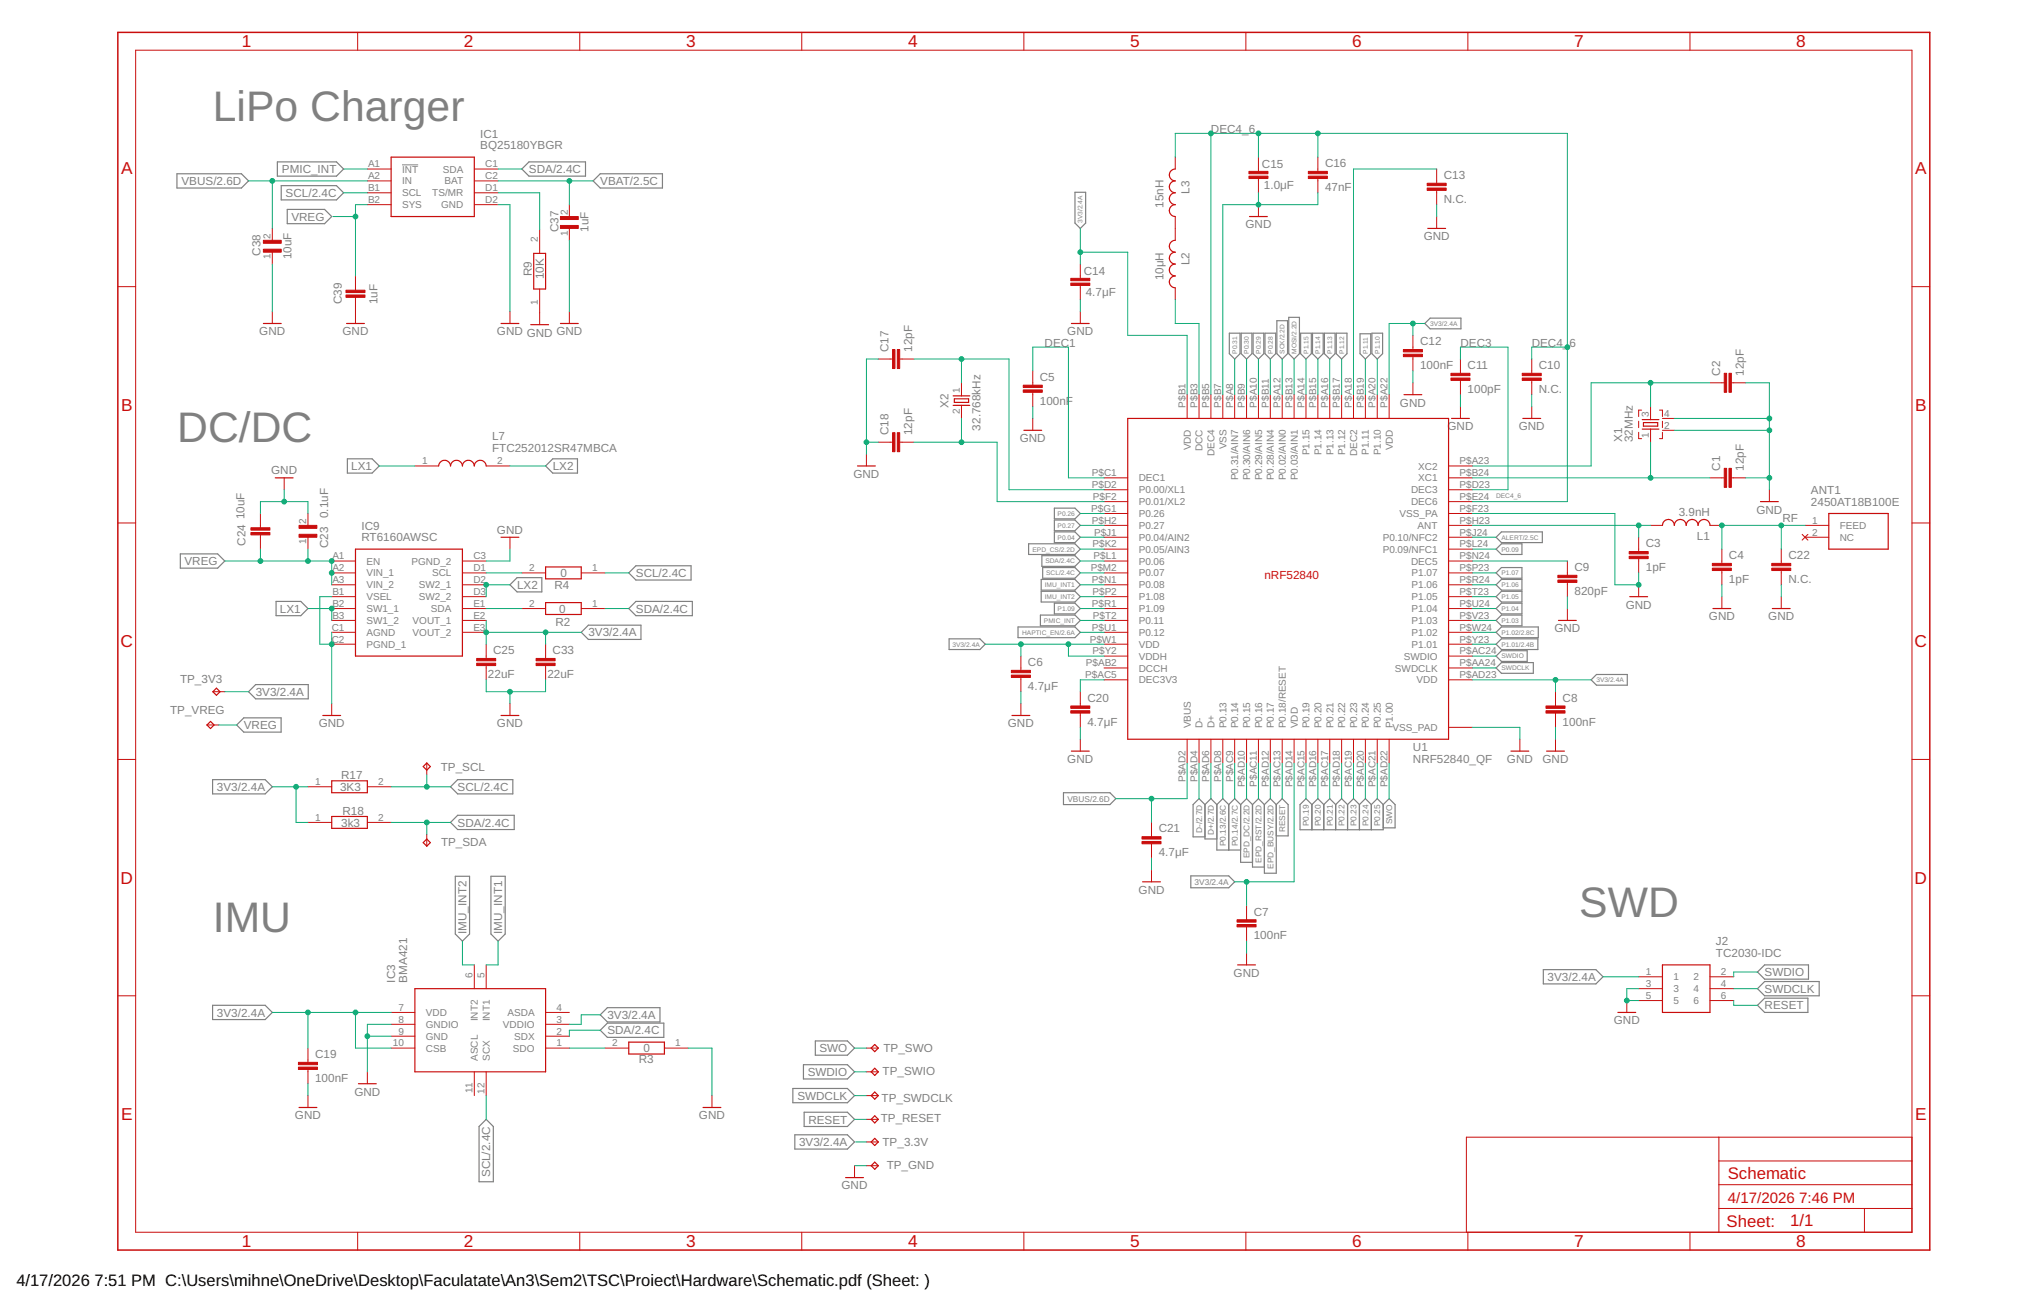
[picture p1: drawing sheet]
<svg xmlns="http://www.w3.org/2000/svg" width="432mm" height="279mm" viewBox="0 0 432 279" stroke-linecap="round" stroke-linejoin="round" font-family="sans-serif">
<defs><g id="words">
<g font-size="9.1" fill="#808080">
<text x="45.5" y="26">LiPo Charger</text>
<text x="37.9" y="94.5">DC/DC</text>
<text x="337.6" y="196.1">SWD</text>
<text x="45.5" y="199.1">IMU</text>
</g>
<g font-size="3.7" fill="#c90d0c">
<text x="51.7" y="10.1">1</text>
<text x="99.2" y="10.1">2</text>
<text x="146.6" y="10.1">3</text>
<text x="194.1" y="10.1">4</text>
<text x="241.6" y="10.1">5</text>
<text x="289" y="10.1">6</text>
<text x="336.5" y="10.1">7</text>
<text x="384" y="10.1">8</text>
<text x="25.9" y="37.3">A</text>
<text x="409.4" y="37.3">A</text>
<text x="25.9" y="87.8">B</text>
<text x="409.4" y="87.8">B</text>
<text x="25.8" y="138.4">C</text>
<text x="409.3" y="138.4">C</text>
<text x="25.8" y="188.9">D</text>
<text x="409.3" y="188.9">D</text>
<text x="25.9" y="239.4">E</text>
<text x="409.4" y="239.4">E</text>
<text x="51.7" y="266.6">1</text>
<text x="99.2" y="266.6">2</text>
<text x="146.6" y="266.6">3</text>
<text x="194.1" y="266.6">4</text>
<text x="241.6" y="266.6">5</text>
<text x="289" y="266.6">6</text>
<text x="336.5" y="266.6">7</text>
<text x="384" y="266.6">8</text>
</g>
<g font-size="3.6" fill="#c90d0c">
<text x="369.3" y="252">Schematic</text>
<text x="369.1" y="262.3">Sheet:</text>
<text x="382.7" y="262.1">1/1</text>
</g>
<g font-size="3.5">
<text x="3.5" y="274.9">4/17/2026</text>
<text x="20.2" y="274.9">7:51 PM C:\Users\mihne\OneDrive\Desktop\Faculatate\An3\Sem2\TSC\Proiect\Hardware\Schematic.pdf (Sheet: )</text>
</g>
<g font-size="3.2" fill="#c90d0c">
<text x="369.3" y="257.1">4/17/2026</text>
<text x="384.6" y="257.1">7:46 PM</text>
</g>
<g font-size="2.5" fill="#808080">
<text x="102.7" y="29.4">IC1</text>
<text x="258.9" y="28.5">DEC4_6</text>
<text x="102.7" y="31.9">BQ25180YBGR</text>
<text x="283.2" y="35.7">C16</text>
<text x="38.8" y="39.6">VBUS/2.6D</text>
<text x="60.3" y="37">PMIC_INT</text>
<text x="113.1" y="37">SDA/2.4C</text>
<text x="128.3" y="39.6">VBAT/2.5C</text>
<text x="254.3" y="41.5" transform="rotate(-90 254.3 41.5)">L3</text>
<text x="269.8" y="36">C15</text>
<text x="270.2" y="40.3">1.0μF</text>
<text x="283.2" y="40.8">47nF</text>
<text x="308.6" y="38.3">C13</text>
<text x="61.1" y="42.1">SCL/2.4C</text>
<text x="62.3" y="47.2">VREG</text>
<text x="248.7" y="44.4" transform="rotate(-90 248.7 44.4)">15nH</text>
<text x="308.6" y="43.4">N.C.</text>
<text x="119.4" y="49.6" transform="rotate(-90 119.4 49.6)">C37</text>
<text x="125.8" y="49.6" transform="rotate(-90 125.8 49.6)">1uF</text>
<text x="266.2" y="48.8">GND</text>
<text x="304.3" y="51.4">GND</text>
<text x="55.7" y="54.7" transform="rotate(-90 55.7 54.7)">C38</text>
<text x="62.3" y="55.4" transform="rotate(-90 62.3 55.4)">10uF</text>
<text x="113.7" y="59" transform="rotate(-90 113.7 59)">R9</text>
<text x="116.2" y="59.7" transform="rotate(-90 116.2 59.7)">10K</text>
<text x="231.7" y="58.9">C14</text>
<text x="248.7" y="59.9" transform="rotate(-90 248.7 59.9)">10μH</text>
<text x="254.3" y="56.7" transform="rotate(-90 254.3 56.7)">L2</text>
<text x="73.1" y="65.1" transform="rotate(-90 73.1 65.1)">C39</text>
<text x="80.7" y="65.1" transform="rotate(-90 80.7 65.1)">1uF</text>
<text x="232.1" y="63.2">4.7μF</text>
<text x="55.4" y="71.7">GND</text>
<text x="73.2" y="71.7">GND</text>
<text x="106.2" y="71.7">GND GND GND</text>
<text x="228.1" y="71.7">GND</text>
<text x="189.9" y="75.2" transform="rotate(-90 189.9 75.2)">C17</text>
<text x="195" y="75.2" transform="rotate(-90 195 75.2)">12pF</text>
<text x="223.3" y="74.2">DEC</text>
<text x="228.6" y="74.2">1</text>
<text x="303.6" y="73.8">C12</text>
<text x="312.2" y="74.2">DEC3</text>
<text x="327.4" y="74.2">DEC4_</text>
<text x="335.5" y="74.2">6</text>
<text x="222.3" y="81.5">C5</text>
<text x="303.6" y="78.9">100nF</text>
<text x="313.7" y="84">100pF</text>
<text x="313.7" y="78.9">C11</text>
<text x="329" y="84">N.C.</text>
<text x="329" y="78.9">C10</text>
<text x="367.7" y="80.3" transform="rotate(-90 367.7 80.3)">C2</text>
<text x="372.8" y="80.3" transform="rotate(-90 372.8 80.3)">12pF</text>
<text x="202.7" y="87.2" transform="rotate(-90 202.7 87.2)">X2</text>
<text x="222.3" y="86.5">100nF</text>
<text x="299.3" y="86.9">GND</text>
<text x="105.2" y="94.2">L7</text>
<text x="189.9" y="93" transform="rotate(-90 189.9 93)">C18</text>
<text x="195" y="93" transform="rotate(-90 195 93)">12pF</text>
<text x="209.6" y="92" transform="rotate(-90 209.6 92)">32.768kHz</text>
<text x="218" y="94.5">GND</text>
<text x="309.4" y="92">GND</text>
<text x="324.7" y="92">GND</text>
<text x="346.7" y="94.5" transform="rotate(-90 346.7 94.5)">X1</text>
<text x="349" y="94.5" transform="rotate(-90 349 94.5)">32MHz</text>
<text x="58" y="101.4">GND</text>
<text x="75.1" y="100.5">LX1</text>
<text x="105.2" y="96.7">FTC252012SR47MBCA</text>
<text x="118.1" y="100.5">LX2</text>
<text x="367.7" y="100.6" transform="rotate(-90 367.7 100.6)">C1</text>
<text x="372.8" y="100.6" transform="rotate(-90 372.8 100.6)">12pF</text>
<text x="182.4" y="102.2">GND</text>
<text x="387.1" y="105.6">ANT1</text>
<text x="52.2" y="111" transform="rotate(-90 52.2 111)">10uF</text>
<text x="70.2" y="110.8" transform="rotate(-90 70.2 110.8)">0.1uF</text>
<text x="77.3" y="113.2">IC9</text>
<text x="358.8" y="110.3">3.9nH</text>
<text x="375.5" y="109.8">GND</text>
<text x="381" y="111.6">RF</text>
<text x="387.1" y="108.1">2450AT18B100E</text>
<text x="52.5" y="116.6" transform="rotate(-90 52.5 116.6)">C24</text>
<text x="70.1" y="117.1" transform="rotate(-90 70.1 117.1)">C23</text>
<text x="77.3" y="115.7">RT6160AWSC</text>
<text x="106.2" y="114.1">GND</text>
<text x="351.8" y="117">C3</text>
<text x="362.7" y="115.4">L1</text>
<text x="369.6" y="119.6">C4</text>
<text x="382.3" y="119.6">C22</text>
<text x="39.4" y="120.8">VREG</text>
<text x="110.5" y="125.9">LX2</text>
<text x="118.5" y="125.9">R4</text>
<text x="119.8" y="123.4">0</text>
<text x="135.9" y="123.4">SCL/2.4C</text>
<text x="336.6" y="122.1">C9</text>
<text x="351.8" y="122.1">1pF</text>
<text x="369.6" y="124.6">1pF</text>
<text x="382.3" y="124.6">N.C.</text>
<text x="59.8" y="131">LX1</text>
<text x="119.5" y="131">0</text>
<text x="135.9" y="131">SDA/2.4C</text>
<text x="336.6" y="127.2">820pF</text>
<text x="347.5" y="130.1">GND</text>
<text x="118.8" y="133.8">R2</text>
<text x="125.8" y="136.1">3V3/2.4A</text>
<text x="332.3" y="135.2">GND</text>
<text x="365.3" y="132.6">GND</text>
<text x="378" y="132.6">GND</text>
<text x="105.4" y="139.9">C25</text>
<text x="118.1" y="139.9">C33</text>
<text x="219.7" y="142.4">C6</text>
<text x="38.5" y="146.1">TP_3V3</text>
<text x="54.7" y="148.8">3V3/2.4A</text>
<text x="104.3" y="144.9">22uF</text>
<text x="117" y="144.9">22uF</text>
<text x="219.7" y="147.5">4.7μF</text>
<text x="36.4" y="152.7">TP_VREG</text>
<text x="52.1" y="155.9">VREG</text>
<text x="68.1" y="155.5">GND</text>
<text x="106.2" y="155.5">GND</text>
<text x="215.4" y="155.5">GND</text>
<text x="232.4" y="155.1">4.7μF</text>
<text x="232.4" y="150">C20</text>
<text x="334" y="155.1">100nF</text>
<text x="334" y="150">C8</text>
<text x="302" y="160.6">U1</text>
<text x="72.9" y="166.5">R17</text>
<text x="94.2" y="164.9">TP_SCL</text>
<text x="228.1" y="163.1">GND</text>
<text x="302" y="163.1">NRF52840_QF</text>
<text x="322.1" y="163.1">GND</text>
<text x="329.7" y="163.1">GND</text>
<text x="46.4" y="169.1">3V3/2.4A</text>
<text x="72.7" y="169.1">3K3</text>
<text x="97.8" y="169.1">SCL/2.4C</text>
<text x="72.9" y="176.7">3k3</text>
<text x="73.2" y="174.2">R18</text>
<text x="97.8" y="176.7">SDA/2.4C</text>
<text x="247.7" y="178">C21</text>
<text x="94.3" y="180.9">TP_SDA</text>
<text x="247.7" y="183">4.7μF</text>
<text x="243.4" y="191">GND</text>
<text x="268" y="195.7">C7</text>
<text x="99.7" y="199.7" transform="rotate(-90 99.7 199.7)">IMU_INT2</text>
<text x="107.4" y="199.7" transform="rotate(-90 107.4 199.7)">IMU_INT1</text>
<text x="268" y="200.8">100nF</text>
<text x="366.8" y="202.1">J2</text>
<text x="263.7" y="208.8">GND</text>
<text x="330.8" y="209.7">3V3/2.4A</text>
<text x="366.8" y="204.6">TC2030-IDC</text>
<text x="377.2" y="208.7">SWDIO</text>
<text x="84.5" y="210.1" transform="rotate(-90 84.5 210.1)">IC3</text>
<text x="87" y="210.1" transform="rotate(-90 87 210.1)">BMA421</text>
<text x="377.2" y="212.2">SWDCLK</text>
<text x="377.2" y="215.8">RESET</text>
<text x="46.4" y="217.3">3V3/2.4A</text>
<text x="129.8" y="221.1">SDA/2.4C</text>
<text x="129.8" y="217.8">3V3/2.4A</text>
<text x="345" y="219">GND</text>
<text x="67.4" y="226.2">C19</text>
<text x="136.5" y="227.2">R3</text>
<text x="137.6" y="224.9">0</text>
<text x="175.2" y="224.9">SWO</text>
<text x="188.9" y="224.8">TP_SWO</text>
<text x="67.4" y="231.3">100nF</text>
<text x="172.7" y="230">SWDIO</text>
<text x="188.7" y="229.9">TP_SWIO</text>
<text x="63.1" y="239.3">GND</text>
<text x="75.8" y="234.2">GND</text>
<text x="149.4" y="239.3">GND</text>
<text x="170.4" y="235.1">SWDCLK</text>
<text x="188.3" y="239.8">TP_RESET</text>
<text x="188.5" y="235.5">TP_SWDCLK</text>
<text x="170.8" y="245">3V3/2.4A</text>
<text x="172.8" y="240.2">RESET</text>
<text x="188.7" y="244.9">TP_3.3V</text>
<text x="104.8" y="251.7" transform="rotate(-90 104.8 251.7)">SCL/2.4C</text>
<text x="189.5" y="250">TP_GND</text>
<text x="179.9" y="254.3">GND</text>
</g>
<text font-size="2.5" fill="#c90d0c" x="270.3" y="123.7">nRF52840</text>
<g font-size="2.1" fill="#808080">
<text x="78.7" y="35.8">A1</text>
<text x="103.7" y="35.8">C1</text>
<text x="78.7" y="38.3">A2</text>
<text x="78.7" y="40.9">B1</text>
<text x="85.9" y="36.9">INT</text>
<text x="85.9" y="39.4">IN</text>
<text x="85.9" y="42">SCL</text>
<text x="92.4" y="42">TS/MR</text>
<text x="94.7" y="36.9">SDA</text>
<text x="95" y="39.4">BAT</text>
<text x="103.7" y="38.3">C2</text>
<text x="103.7" y="40.9">D1</text>
<text x="78.7" y="43.4">B2</text>
<text x="85.9" y="44.5">SYS</text>
<text x="94.3" y="44.5">GND</text>
<text x="103.7" y="43.4">D2</text>
<text x="121.3" y="45.9" transform="rotate(-90 121.3 45.9)">2</text>
<text x="57.9" y="51" transform="rotate(-90 57.9 51)">2</text>
<text x="115" y="51.8" transform="rotate(-90 115 51.8)">2</text>
<text x="121.3" y="50.4" transform="rotate(-90 121.3 50.4)">1</text>
<text x="57.9" y="55.4" transform="rotate(-90 57.9 55.4)">1</text>
<text x="115" y="65.3" transform="rotate(-90 115 65.3)">1</text>
<text x="205.2" y="88.5" transform="rotate(-90 205.2 88.5)">2</text>
<text x="205.2" y="84" transform="rotate(-90 205.2 84)">1</text>
<text x="253.4" y="87.1" transform="rotate(-90 253.4 87.1)">P$B1</text>
<text x="256" y="87.1" transform="rotate(-90 256 87.1)">P$B3</text>
<text x="258.5" y="87.1" transform="rotate(-90 258.5 87.1)">P$B5</text>
<text x="261" y="87.1" transform="rotate(-90 261 87.1)">P$B7</text>
<text x="263.6" y="87.1" transform="rotate(-90 263.6 87.1)">P$A8</text>
<text x="266.1" y="87.1" transform="rotate(-90 266.1 87.1)">P$B9</text>
<text x="268.7" y="87.1" transform="rotate(-90 268.7 87.1)">P$A10</text>
<text x="271.2" y="87.1" transform="rotate(-90 271.2 87.1)">P$B11</text>
<text x="273.7" y="87.1" transform="rotate(-90 273.7 87.1)">P$A12</text>
<text x="276.3" y="87.1" transform="rotate(-90 276.3 87.1)">P$B13</text>
<text x="278.8" y="87.1" transform="rotate(-90 278.8 87.1)">P$A14</text>
<text x="281.4" y="87.1" transform="rotate(-90 281.4 87.1)">P$B15</text>
<text x="283.9" y="87.1" transform="rotate(-90 283.9 87.1)">P$A16</text>
<text x="286.4" y="87.1" transform="rotate(-90 286.4 87.1)">P$B17</text>
<text x="289" y="87.1" transform="rotate(-90 289 87.1)">P$A18</text>
<text x="291.5" y="87.1" transform="rotate(-90 291.5 87.1)">P$B19</text>
<text x="294.1" y="87.1" transform="rotate(-90 294.1 87.1)">P$A20</text>
<text x="296.6" y="87.1" transform="rotate(-90 296.6 87.1)">P$A22</text>
<text x="352.5" y="89.1" transform="rotate(-90 352.5 89.1)">3</text>
<text x="355.7" y="89.1">4</text>
<text x="352.5" y="93.5" transform="rotate(-90 352.5 93.5)">1</text>
<text x="355.7" y="91.6">2</text>
<text x="90.2" y="99.3">1</text>
<text x="106.3" y="99.3">2</text>
<text x="233.4" y="101.8">P$C1</text>
<text x="254.5" y="96.3" transform="rotate(-90 254.5 96.3)">VDD</text>
<text x="257.1" y="96.4" transform="rotate(-90 257.1 96.4)">DCC</text>
<text x="259.6" y="97.5" transform="rotate(-90 259.6 97.5)">DEC4</text>
<text x="262.2" y="96" transform="rotate(-90 262.2 96)">VSS</text>
<text x="279.9" y="97.4" transform="rotate(-90 279.9 97.4)">P1.15</text>
<text x="282.5" y="97.4" transform="rotate(-90 282.5 97.4)">P1.14</text>
<text x="285" y="97.4" transform="rotate(-90 285 97.4)">P1.13</text>
<text x="287.6" y="97.4" transform="rotate(-90 287.6 97.4)">P1.12</text>
<text x="290.1" y="97.5" transform="rotate(-90 290.1 97.5)">DEC2</text>
<text x="292.6" y="97.2" transform="rotate(-90 292.6 97.2)">P1.11</text>
<text x="295.2" y="97.4" transform="rotate(-90 295.2 97.4)">P1.10</text>
<text x="297.7" y="96.3" transform="rotate(-90 297.7 96.3)">VDD</text>
<text x="303.2" y="100.4">XC2</text>
<text x="312" y="101.8">P$B24</text>
<text x="312" y="99.3">P$A23</text>
<text x="233.4" y="104.3">P$D2</text>
<text x="233.6" y="106.9">P$F2</text>
<text x="243.4" y="102.9">DEC1</text>
<text x="243.4" y="105.5">P0.00/XL1</text>
<text x="243.4" y="108">P0.01/XL2</text>
<text x="264.7" y="102.7" transform="rotate(-90 264.7 102.7)">P0.31/AIN7</text>
<text x="267.2" y="102.7" transform="rotate(-90 267.2 102.7)">P0.30/AIN6</text>
<text x="269.8" y="102.7" transform="rotate(-90 269.8 102.7)">P0.29/AIN5</text>
<text x="272.3" y="102.7" transform="rotate(-90 272.3 102.7)">P0.28/AIN4</text>
<text x="274.9" y="102.7" transform="rotate(-90 274.9 102.7)">P0.02/AIN0</text>
<text x="277.4" y="102.7" transform="rotate(-90 277.4 102.7)">P0.03/AIN1</text>
<text x="301.6" y="108">DEC6</text>
<text x="301.6" y="105.5">DEC3</text>
<text x="303.2" y="102.9">XC1</text>
<text x="312" y="106.9">P$E24</text>
<text x="312" y="104.3">P$D23</text>
<text x="65.5" y="112" transform="rotate(-90 65.5 112)">2</text>
<text x="233.3" y="109.4">P$G1</text>
<text x="233.4" y="112">P$H2</text>
<text x="243.4" y="110.5">P0.26</text>
<text x="243.4" y="113.1">P0.27</text>
<text x="299.2" y="110.5">VSS_PA</text>
<text x="303" y="113.1">ANT</text>
<text x="312" y="112">P$H23</text>
<text x="312" y="109.4">P$F23</text>
<text x="387.4" y="112">1</text>
<text x="393.3" y="113.1">FEED</text>
<text x="65.5" y="116.4" transform="rotate(-90 65.5 116.4)">1</text>
<text x="71" y="119.6">A1</text>
<text x="101.2" y="119.6">C3</text>
<text x="233.5" y="117">P$K2</text>
<text x="233.8" y="119.6">P$L1</text>
<text x="233.9" y="114.5">P$J1</text>
<text x="243.4" y="115.6">P0.04/AIN2</text>
<text x="243.4" y="118.2">P0.05/AIN3</text>
<text x="295.6" y="118.2">P0.09/NFC1</text>
<text x="295.6" y="115.6">P0.10/NFC2</text>
<text x="312" y="119.6">P$N24</text>
<text x="312" y="117">P$L24</text>
<text x="312" y="114.5">P$J24</text>
<text x="387.4" y="114.5">2</text>
<text x="393.3" y="115.6">NC</text>
<text x="71" y="122.1">A2</text>
<text x="71" y="124.7">A3</text>
<text x="78.3" y="120.7">EN</text>
<text x="78.3" y="123.2">VIN_1</text>
<text x="78.3" y="125.8">VIN_2</text>
<text x="88" y="120.7">PGND_2</text>
<text x="89.5" y="125.8">SW2_1</text>
<text x="92.4" y="123.2">SCL</text>
<text x="101.2" y="122.1">D1</text>
<text x="101.2" y="124.7">D2</text>
<text x="113.1" y="122.1">2</text>
<text x="126.6" y="122.1">1</text>
<text x="233.2" y="122.1">P$M2</text>
<text x="233.4" y="124.7">P$N1</text>
<text x="243.4" y="120.7">P0.06</text>
<text x="243.4" y="123.2">P0.07</text>
<text x="243.4" y="125.8">P0.08</text>
<text x="301.6" y="120.7">DEC5</text>
<text x="301.8" y="125.8">P1.06</text>
<text x="301.8" y="123.2">P1.07</text>
<text x="312" y="124.7">P$R24</text>
<text x="312" y="122.1">P$P23</text>
<text x="71" y="127.2">B1</text>
<text x="71" y="129.7">B2</text>
<text x="78.3" y="128.3">VSEL</text>
<text x="78.3" y="130.9">SW1_1</text>
<text x="89.5" y="128.3">SW2_2</text>
<text x="92.1" y="130.9">SDA</text>
<text x="101.2" y="127.2">D3</text>
<text x="101.2" y="129.7">E1</text>
<text x="113.1" y="129.7">2</text>
<text x="126.6" y="129.7">1</text>
<text x="233.4" y="129.7">P$R1</text>
<text x="233.5" y="127.2">P$P2</text>
<text x="243.4" y="128.3">P1.08</text>
<text x="243.4" y="130.9">P1.09</text>
<text x="301.8" y="130.9">P1.04</text>
<text x="301.8" y="128.3">P1.05</text>
<text x="312" y="129.7">P$U24</text>
<text x="312" y="127.2">P$T23</text>
<text x="70.9" y="134.8">C1</text>
<text x="70.9" y="137.4">C2</text>
<text x="71" y="132.3">B3</text>
<text x="78.3" y="133.4">SW1_2</text>
<text x="78.3" y="135.9">AGND</text>
<text x="88.2" y="133.4">VOUT_1</text>
<text x="88.2" y="135.9">VOUT_2</text>
<text x="101.2" y="132.3">E2</text>
<text x="101.2" y="134.8">E3</text>
<text x="232.9" y="137.4">P$W1</text>
<text x="233.4" y="134.8">P$U1</text>
<text x="233.6" y="132.3">P$T2</text>
<text x="243.4" y="133.4">P0.11</text>
<text x="243.4" y="135.9">P0.12</text>
<text x="301.8" y="135.9">P1.02</text>
<text x="301.8" y="133.4">P1.03</text>
<text x="312" y="137.4">P$Y23</text>
<text x="312" y="134.8">P$W24</text>
<text x="312" y="132.3">P$V23</text>
<text x="78.3" y="138.5">PGND_1</text>
<text x="232.1" y="142.4">P$AB2</text>
<text x="233.5" y="139.9">P$Y2</text>
<text x="243.4" y="138.5">VDD</text>
<text x="243.4" y="141">VDDH</text>
<text x="243.4" y="143.6">DCCH</text>
<text x="298.2" y="143.6">SWDCLK</text>
<text x="300.1" y="141">SWDIO</text>
<text x="301.8" y="138.5">P1.01</text>
<text x="312" y="142.4">P$AA24</text>
<text x="312" y="139.9">P$AC24</text>
<text x="232" y="145">P$AC5</text>
<text x="243.4" y="146.1">DEC3V3</text>
<text x="302.8" y="146.1">VDD</text>
<text x="312" y="145">P$AD23</text>
<text x="254.5" y="155.7" transform="rotate(-90 254.5 155.7)">VBUS</text>
<text x="257.1" y="155.7" transform="rotate(-90 257.1 155.7)">D-</text>
<text x="259.6" y="155.7" transform="rotate(-90 259.6 155.7)">D+</text>
<text x="262.2" y="155.7" transform="rotate(-90 262.2 155.7)">P0.13</text>
<text x="264.7" y="155.7" transform="rotate(-90 264.7 155.7)">P0.14</text>
<text x="267.2" y="155.7" transform="rotate(-90 267.2 155.7)">P0.15</text>
<text x="269.8" y="155.7" transform="rotate(-90 269.8 155.7)">P0.16</text>
<text x="272.3" y="155.7" transform="rotate(-90 272.3 155.7)">P0.17</text>
<text x="274.9" y="155.7" transform="rotate(-90 274.9 155.7)">P0.18/RESET</text>
<text x="277.4" y="155.7" transform="rotate(-90 277.4 155.7)">VDD</text>
<text x="279.9" y="155.7" transform="rotate(-90 279.9 155.7)">P0.19</text>
<text x="282.5" y="155.7" transform="rotate(-90 282.5 155.7)">P0.20</text>
<text x="285" y="155.7" transform="rotate(-90 285 155.7)">P0.21</text>
<text x="287.6" y="155.7" transform="rotate(-90 287.6 155.7)">P0.22</text>
<text x="290.1" y="155.7" transform="rotate(-90 290.1 155.7)">P0.23</text>
<text x="292.6" y="155.7" transform="rotate(-90 292.6 155.7)">P0.24</text>
<text x="295.2" y="155.7" transform="rotate(-90 295.2 155.7)">P0.25</text>
<text x="297.7" y="155.7" transform="rotate(-90 297.7 155.7)">P1.00</text>
<text x="297.6" y="156.2">VSS_PAD</text>
<text x="67.4" y="167.8">1</text>
<text x="80.9" y="167.8">2</text>
<text x="253.4" y="167.1" transform="rotate(-90 253.4 167.1)">P$AD2</text>
<text x="256" y="167.1" transform="rotate(-90 256 167.1)">P$AD4</text>
<text x="258.5" y="167.1" transform="rotate(-90 258.5 167.1)">P$AD6</text>
<text x="261" y="167.1" transform="rotate(-90 261 167.1)">P$AD8</text>
<text x="263.6" y="167.1" transform="rotate(-90 263.6 167.1)">P$AC9</text>
<text x="266.1" y="168.3" transform="rotate(-90 266.1 168.3)">P$AD10</text>
<text x="268.7" y="168.2" transform="rotate(-90 268.7 168.2)">P$AC11</text>
<text x="271.2" y="168.3" transform="rotate(-90 271.2 168.3)">P$AD12</text>
<text x="273.7" y="168.3" transform="rotate(-90 273.7 168.3)">P$AC13</text>
<text x="276.3" y="168.3" transform="rotate(-90 276.3 168.3)">P$AD14</text>
<text x="278.8" y="168.3" transform="rotate(-90 278.8 168.3)">P$AC15</text>
<text x="281.4" y="168.3" transform="rotate(-90 281.4 168.3)">P$AD16</text>
<text x="283.9" y="168.3" transform="rotate(-90 283.9 168.3)">P$AC17</text>
<text x="286.4" y="168.3" transform="rotate(-90 286.4 168.3)">P$AD18</text>
<text x="289" y="168.3" transform="rotate(-90 289 168.3)">P$AC19</text>
<text x="291.5" y="168.3" transform="rotate(-90 291.5 168.3)">P$AD20</text>
<text x="294.1" y="168.3" transform="rotate(-90 294.1 168.3)">P$AC21</text>
<text x="296.6" y="168.3" transform="rotate(-90 296.6 168.3)">P$AD22</text>
<text x="67.4" y="175.4">1</text>
<text x="80.9" y="175.4">2</text>
<text x="101" y="209" transform="rotate(-90 101 209)">6</text>
<text x="103.6" y="209" transform="rotate(-90 103.6 209)">5</text>
<text x="351.8" y="208.5">1</text>
<text x="357.7" y="209.6">1</text>
<text x="362" y="209.6">2</text>
<text x="367.9" y="208.5">2</text>
<text x="351.8" y="211">3</text>
<text x="351.8" y="213.5">5</text>
<text x="357.7" y="212.1">3</text>
<text x="357.7" y="214.7">5</text>
<text x="362" y="212.1">4</text>
<text x="362" y="214.7">6</text>
<text x="367.9" y="211">4</text>
<text x="367.9" y="213.5">6</text>
<text x="85.2" y="216.1">7</text>
<text x="85.2" y="218.6">8</text>
<text x="85.2" y="221.2">9</text>
<text x="91" y="217.2">VDD</text>
<text x="91" y="219.7">GNDIO</text>
<text x="102.1" y="218.3" transform="rotate(-90 102.1 218.3)">INT2</text>
<text x="104.7" y="218.3" transform="rotate(-90 104.7 218.3)">INT1</text>
<text x="107.5" y="219.7">VDDIO</text>
<text x="108.5" y="217.2">ASDA</text>
<text x="119" y="221.2">2</text>
<text x="119" y="218.6">3</text>
<text x="119" y="216.1">4</text>
<text x="84" y="223.7">10</text>
<text x="91" y="222.3">GND</text>
<text x="91" y="224.8">CSB</text>
<text x="102.1" y="226.8" transform="rotate(-90 102.1 226.8)">ASCL</text>
<text x="104.7" y="226.8" transform="rotate(-90 104.7 226.8)">SCX</text>
<text x="109.7" y="224.8">SDO</text>
<text x="109.9" y="222.3">SDX</text>
<text x="119" y="223.7">1</text>
<text x="130.9" y="223.7">2</text>
<text x="144.4" y="223.7">1</text>
<text x="101" y="233.7" transform="rotate(-90 101 233.7)">11</text>
<text x="103.6" y="233.8" transform="rotate(-90 103.6 233.8)">12</text>
</g>
<g font-size="1.8" fill="#808080">
<text x="228.2" y="171.4">VBUS/2.6D</text>
<text x="257" y="178.1" transform="rotate(-90 257 178.1)">D-/2.7D</text>
<text x="259.5" y="178.6" transform="rotate(-90 259.5 178.6)">D+/2.7D</text>
<text x="274.7" y="177.9" transform="rotate(-90 274.7 177.9)">RESET</text>
<text x="279.8" y="176.6" transform="rotate(-90 279.8 176.6)">P0.19</text>
<text x="282.4" y="176.6" transform="rotate(-90 282.4 176.6)">P0.20</text>
<text x="284.9" y="176.6" transform="rotate(-90 284.9 176.6)">P0.21</text>
<text x="287.4" y="176.6" transform="rotate(-90 287.4 176.6)">P0.22</text>
<text x="290" y="176.6" transform="rotate(-90 290 176.6)">P0.23</text>
<text x="292.5" y="176.6" transform="rotate(-90 292.5 176.6)">P0.24</text>
<text x="295" y="176.6" transform="rotate(-90 295 176.6)">P0.25</text>
<text x="297.6" y="176.2" transform="rotate(-90 297.6 176.2)">SWO</text>
<text x="262" y="180.9" transform="rotate(-90 262 180.9)">P0.13/2.6C</text>
<text x="264.6" y="180.9" transform="rotate(-90 264.6 180.9)">P0.14/2.7C</text>
<text x="267.1" y="183.5" transform="rotate(-90 267.1 183.5)">EPD_DC/2.2D</text>
<text x="269.7" y="184.5" transform="rotate(-90 269.7 184.5)">EPD_RST/2.2D</text>
<text x="272.2" y="185.8" transform="rotate(-90 272.2 185.8)">EPD_BUSY/2.2D</text>
<text x="255.3" y="189.1">3V3/2.4A</text>
</g>
<g font-size="1.4" fill="#808080">
<text x="231.4" y="47.7" transform="rotate(-90 231.4 47.7)">3V3/2.4A</text>
<text x="305.7" y="69.6">3V3/2.4A</text>
<text x="264.4" y="75.6" transform="rotate(-90 264.4 75.6)">P0.31</text>
<text x="267" y="75.6" transform="rotate(-90 267 75.6)">P0.30</text>
<text x="269.5" y="75.6" transform="rotate(-90 269.5 75.6)">P0.29</text>
<text x="272.1" y="75.6" transform="rotate(-90 272.1 75.6)">P0.28</text>
<text x="274.6" y="75.6" transform="rotate(-90 274.6 75.6)">SCK/2.2D</text>
<text x="277.1" y="75.6" transform="rotate(-90 277.1 75.6)">MOSI/2.2D</text>
<text x="279.7" y="75.6" transform="rotate(-90 279.7 75.6)">P1.15</text>
<text x="282.2" y="75.6" transform="rotate(-90 282.2 75.6)">P1.14</text>
<text x="284.8" y="75.6" transform="rotate(-90 284.8 75.6)">P1.13</text>
<text x="287.3" y="75.6" transform="rotate(-90 287.3 75.6)">P1.12</text>
<text x="292.4" y="75.6" transform="rotate(-90 292.4 75.6)">P1.11</text>
<text x="294.9" y="75.6" transform="rotate(-90 294.9 75.6)">P1.10</text>
<text x="319.8" y="106.5">DEC4_6</text>
<text x="226.1" y="110.3">P0.26</text>
<text x="226.1" y="112.8">P0.27</text>
<text x="220.7" y="117.9">EPD_CS/2.2D</text>
<text x="226.1" y="115.4">P0.04</text>
<text x="321" y="115.4">ALERT/2.5C</text>
<text x="321" y="117.9">P0.09</text>
<text x="223.3" y="125.5">IMU_INT1</text>
<text x="223.5" y="120.4">SDA/2.4C</text>
<text x="223.6" y="123">SCL/2.4C</text>
<text x="321" y="123">P1.07</text>
<text x="321" y="125.5">P1.06</text>
<text x="223.3" y="128.1">IMU_INT2</text>
<text x="226.1" y="130.6">P1.09</text>
<text x="321" y="128.1">P1.05</text>
<text x="321" y="130.6">P1.04</text>
<text x="218.5" y="135.7">HAPTIC_EN/2.6A</text>
<text x="223.1" y="133.1">PMIC_INT</text>
<text x="321" y="133.1">P1.03</text>
<text x="321" y="135.7">P1.02/2.8C</text>
<text x="203.6" y="138.2">3V3/2.4A</text>
<text x="321" y="140.8">SWDIO</text>
<text x="321" y="143.3">SWDCLK</text>
<text x="321" y="138.2">P1.01/2.4B</text>
<text x="341.3" y="145.8">3V3/2.4A</text>
</g>
</g></defs>
<path d="M85.9 35.2h3.5" fill="none" stroke="#808080" stroke-width=".21"/>
<g fill="none" stroke="#808080" stroke-width=".25">
<path d="M37.8 37.1h13.8l1.5 1.6-1.5 1.5h-13.8zM59.3 34.6h12.6l1.5 1.5-1.5 1.6h-12.6zM60.1 39.7h11.8l1.5 1.5-1.5 1.5h-11.8zM111.5 36.1l1.6-1.5h12.1v3.1h-12.1zM126.8 38.7l1.5-1.6h13.3v3.1h-13.3zM61.4 44.8h8l1.5 1.5-1.5 1.5h-8zM229.8 41.1h2.3v6.6l-1.2 1.1-1.1-1.1zM262.8 71.2h2.3v4.4l-1.2 1.2-1.1-1.2zM265.3 71.2h2.3v4.4l-1.1 1.2-1.2-1.2zM267.9 71.2h2.3v4.4l-1.2 1.2-1.1-1.2zM270.4 71.2h2.3v4.4l-1.2 1.2-1.1-1.2zM272.9 68.6h2.3v7l-1.1 1.2-1.2-1.2z"/>
<path d="M275.5 67.8h2.3v7.8l-1.2 1.2-1.1-1.2zM278 71.2h2.3v4.4l-1.1 1.2-1.2-1.2zM280.6 71.2h2.3v4.4l-1.2 1.2-1.1-1.2zM283.1 71.2h2.3v4.4l-1.2 1.2-1.1-1.2zM285.6 71.2h2.3v4.4l-1.1 1.2-1.2-1.2zM290.7 71.4h2.3v4.2l-1.1 1.2-1.2-1.2zM293.3 71.2h2.3v4.4l-1.2 1.2-1.1-1.2zM304.6 69.2l1.1-1.2h6.6v2.3h-6.6zM74.3 98.1h5.2l1.6 1.5-1.6 1.5h-5.2zM116.6 99.6l1.6-1.5h5.2v3h-5.2zM38.5 118.4h8l1.5 1.5-1.5 1.6h-8zM219.9 116.2h9.9l1.1 1.2-1.1 1.1h-9.9z"/>
<path d="M222.7 118.8h7.1l1.1 1.1-1.1 1.2h-7.1zM225.4 108.6h4.4l1.1 1.2-1.1 1.1h-4.4zM225.4 111.2h4.4l1.1 1.1-1.1 1.2h-4.4zM225.4 113.7h4.4l1.1 1.2-1.1 1.1h-4.4zM319.8 117.4l1.2-1.2h4.3v2.3h-4.3zM319.8 114.9l1.2-1.2h8.7v2.3h-8.7zM59 128.6h5.3l1.5 1.5-1.5 1.5h-5.3zM109 125l1.5-1.5h5.3v3h-5.3zM124.2 135.2l1.6-1.6h11.2v3.1h-11.2zM134.4 122.5l1.5-1.6h11.8v3.1h-11.8zM134.4 130.1l1.5-1.5h12.1v3h-12.1zM202.9 136.6h6.6l1.1 1.1-1.1 1.2h-6.6z"/>
<path d="M217.6 134h12.2l1.1 1.2-1.1 1.1h-12.2zM222.4 131.5h7.4l1.1 1.1-1.1 1.2h-7.4zM222.6 126.4h7.2l1.1 1.2-1.1 1.1h-7.2zM222.6 123.9h7.2l1.1 1.1-1.1 1.2h-7.2zM222.9 121.3h6.9l1.1 1.2-1.1 1.1h-6.9zM225.4 128.9h4.4l1.1 1.2-1.1 1.1h-4.4zM319.8 132.6l1.2-1.1h4.3v2.3h-4.3zM319.8 122.5l1.2-1.2h4.3v2.3h-4.3zM319.8 137.7l1.2-1.1h7.7v2.3h-7.7zM319.8 127.6l1.2-1.2h4.3v2.3h-4.3zM319.8 125l1.2-1.1h4.3v2.3h-4.3zM319.8 130.1l1.2-1.2h4.3v2.3h-4.3z"/>
<path d="M319.8 135.2l1.2-1.2h7.8v2.3h-7.8zM50.6 155l1.5-1.5h8v3h-8zM53.1 147.9l1.6-1.6h11.2v3.1h-11.2zM319.8 140.3l1.2-1.2h5.5v2.3h-5.5zM319.8 142.8l1.2-1.2h6.8v2.3h-6.8zM340.1 145.3l1.2-1.1h6.6v2.3h-6.6zM45.4 166.7h11.3l1.5 1.5-1.5 1.5h-11.3zM96.3 168.2l1.5-1.5h11.8v3h-11.8zM96.3 175.8l1.5-1.5h12.1v3h-12.1zM227.3 169.5h10l1.2 1.2-1.2 1.3h-10zM257.6 172l-1.3-1.3-1.3 1.3v6.9h2.6M257.6 172v7.3h2.5"/>
<path d="M257.6 172l1.2-1.3 1.3 1.3M260.1 172v9.7h5.1M260.1 172l1.3-1.3 1.3 1.3M262.7 172v9.7M262.7 172l1.2-1.3 1.3 1.3M265.2 172v12.3h2.5M265.2 172l1.3-1.3 1.2 1.3M267.7 172v13.4h2.6M267.7 172l1.3-1.3 1.3 1.3M270.3 172v14.7h2.5v-14.7M270.3 172l1.2-1.3 1.3 1.3M272.8 172l1.3-1.3 1.3 1.3v6.7h-2.6"/>
<path d="M280.4 172l1.3-1.3 1.3 1.3M280.4 172l-1.2-1.3-1.3 1.3v5.4h17.8v-5.4M280.4 172v5.4M283 172v5.4M283 172l1.2-1.3 1.3 1.3M285.5 172v5.4M285.5 172l1.3-1.3 1.3 1.3M288.1 172l1.2-1.3 1.3 1.3M288.1 172v5.4M290.6 172l1.3-1.3 1.2 1.3M290.6 172v5.4M293.1 172v5.4"/>
<path d="M293.1 172l1.3-1.3 1.3 1.3M295.7 172l1.2-1.3 1.3 1.3v5h-2.5M97.3 187.3h3.1v12.4l-1.6 1.5-1.5-1.5zM104.9 187.3h3.1v12.4l-1.5 1.5-1.6-1.5zM254.6 187.2h8.1l1.2 1.3-1.2 1.3h-8.1zM45.4 214.9h11.3l1.5 1.5-1.5 1.6h-11.3zM128.3 216.9l1.5-1.5h11.3v3.1h-11.3zM329.9 207.3h11.2l1.6 1.5-1.6 1.5h-11.2zM375.7 207.8l1.5-1.5h9.4v3h-9.4zM375.7 211.3l1.5-1.5h11.7v3.1h-11.7zM375.7 214.9l1.5-1.5h9.3v3h-9.3zM103.9 239.3l1.6 1.5v11.8h-3.1v-11.8z"/>
<path d="M128.3 220.2l1.5-1.5h12.1v3.1h-12.1zM169.5 232.7h11.6l1.6 1.5-1.6 1.5h-11.6zM171.7 227.6h9.4l1.6 1.5-1.6 1.6h-9.4zM171.9 237.8h9.2l1.6 1.5-1.6 1.5h-9.2zM174.3 222.5h6.8l1.6 1.5-1.6 1.6h-6.8zM169.9 242.6h11.2l1.6 1.5-1.6 1.5h-11.2z"/>
</g>
<g fill="none" stroke="#c90d0c" stroke-width=".21">
<path d="M29 10.7h379.7v252.7h-379.7zM76.5 6.9v3.8M123.9 6.9v3.8M171.4 6.9v3.8M218.9 6.9v3.8M266.3 6.9v3.8M313.8 6.9v3.8M361.3 6.9v3.8M78.5 36.1h5.1M78.5 38.7h5.1M101.4 36.1h5.1M101.4 38.7h5.1"/>
<path d="M251.2 33.6v2.5M269 33.6v3M269 38.2v3M281.7 33.6v3M281.7 38.2v3M307.1 36.1v3.1M58.2 48.8v2.6M58.2 53.9v2.6M76 59v3M78.5 41.2h5.1M78.5 43.8h5.1M101.4 41.2h5.1"/>
<path d="M101.4 43.8h5.1M115.4 49.1v5.1M121.7 43.8v2.5M121.7 48.8v2.6M230.9 56.5v3M251.2 46.3v5.1M269 43.8v2.5M307.1 40.7v3.1M307.1 46.3v2.5M25.2 61.3h3.8M58.2 66.6v2.6M76 63.6v5.6"/>
<path d="M109 66.6v2.6M115.4 61.8v7.6M121.7 66.6v2.6M187.7 76.8h3.1M192.3 76.8h3.1M220.8 79.3v3M230.9 61v3.1M230.9 66.6v2.6M251.2 61.5v2.6M302 71.7v3M302 76.2v3.1M312.2 76.8v3"/>
<path d="M327.4 76.8v3M408.7 61.3h3.8M88.7 99.6h5.1M103.9 99.6h5.1M185.2 97.1v2.5M187.7 94.5h3.1M192.3 94.5h3.1M205.5 81.8v2.8M205.5 86.7v2.8M220.8 83.9v3M220.8 89.5v2.5M253.8 84.4v5.1"/>
<path d="M256.3 84.4v5.1M258.8 84.4v5.1M261.4 84.4v5.1M263.9 84.4v5.1M266.5 84.4v5.1M269 84.4v5.1M271.5 84.4v5.1M274.1 84.4v5.1M276.6 84.4v5.1M279.2 84.4v5.1M281.7 84.4v5.1M284.2 84.4v5.1"/>
<path d="M286.8 84.4v5.1M289.3 84.4v5.1M291.9 84.4v5.1M294.4 84.4v5.1M296.9 84.4v5.1M302 81.8v2.6M309.6 99.6h5.1M312.2 81.3v3.1M312.2 86.9v2.6M327.4 81.3v3.1M327.4 86.9v2.6M350.3 90v1.4"/>
<path d="M350.3 92.4v1.4h.6M350.9 87.7h-.6v1.3M352.8 86.9v2.8M352.8 91.7v2.8M354.7 87.7h.7v1.3M355.4 92.4v1.4h-.7M355.4 90v1.4M355.4 89.5h2.5M355.4 92h2.5M365.5 81.8h3.1M370.1 81.8h3M25.2 111.8h3.8"/>
<path d="M55.7 109.8v3M55.7 114.3v3.1M60.7 102.2v2.5M65.8 109.8v2.5M65.8 114.9v2.5M70.9 119.9h5.1M98.8 119.9h5.1M109 114.9v2.5M236 119.9h5.1M236 102.2h5.1M236 104.7h5.1M236 107.2h5.1"/>
<path d="M236 109.8h5.1M236 112.3h5.1M236 114.9h5.1M236 117.4h5.1M309.6 119.9h5.1M309.6 102.2h5.1M309.6 104.7h5.1M309.6 107.2h5.1M309.6 109.8h5.1M309.6 112.3h5.1M309.6 114.9h5.1M309.6 117.4h5.1"/>
<path d="M335 119.9v3.1M350.3 114.9v3M350.3 119.4v3.1M352.8 112.3h2.6M365.5 102.2h3.1M365.5 112.3h2.6M368.1 117.4v3M370.1 102.2h3M378.2 104.7v2.5M380.8 117.4v3M385.2 114.2l1.3 1.3M385.8 112.3h5.1"/>
<path d="M385.8 114.9h5.1M386.5 114.2l-1.3 1.3M408.7 111.8h3.8M70.9 122.5h5.1M70.9 125h5.1M70.9 127.6h5.1M70.9 130.1h5.1M70.9 132.6h5.1M70.9 135.2h5.1M70.9 137.7h5.1M98.8 122.5h5.1M98.8 125h5.1"/>
<path d="M98.8 127.6h5.1M98.8 130.1h5.1M98.8 132.6h5.1M98.8 135.2h5.1M103.9 137.7v3.1M111.5 122.5h5.1M111.5 130.1h5.1M116.6 137.7v3.1M124.2 122.5h5.1M124.2 130.1h5.1M236 122.5h5.1M236 125h5.1"/>
<path d="M236 127.6h5.1M236 130.1h5.1M236 132.6h5.1M236 135.2h5.1M236 137.7h5.1M309.6 122.5h5.1M309.6 125h5.1M309.6 127.6h5.1M309.6 130.1h5.1M309.6 132.6h5.1M309.6 135.2h5.1M309.6 137.7h5.1"/>
<path d="M335 124.5v3.1M335 130.1v2.5M350.3 125v2.6M368.1 122v3M368.1 127.6v2.5M380.8 122v3M380.8 127.6v2.5M44.2 155h2.6M45.5 147.9h2.5M70.9 150.4v2.6M103.9 142.3v3M109 150.4v2.6"/>
<path d="M116.6 142.3v3M218.2 140.3v3M218.2 144.8v3.1M218.2 150.4v2.6M230.9 147.9v3M230.9 152.4v3.1M230.9 158v2.6M236 142.8h5.1M236 140.3h5.1M236 145.3h5.1M253.8 158v5.1M256.3 158v5.1"/>
<path d="M258.8 158v5.1M261.4 158v5.1M263.9 158v5.1M266.5 158v5.1M269 158v5.1M271.5 158v5.1M274.1 158v5.1M276.6 158v5.1M279.2 158v5.1M281.7 158v5.1M284.2 158v5.1M286.8 158v5.1"/>
<path d="M289.3 158v5.1M291.9 158v5.1M294.4 158v5.1M296.9 158v5.1M309.6 142.8h5.1M309.6 140.3h5.1M309.6 145.3h5.1M309.6 155.5h5.1M324.9 158v2.6M332.5 147.9v3M332.5 152.4v3.1M332.5 158v2.6"/>
<path d="M25.2 162.3h3.8M65.8 168.2h5.1M65.8 175.8h5.1M78.5 168.2h5.1M78.5 175.8h5.1M91.2 163.1v2.6M91.2 178.4v2.5M246.1 175.8v3.1M408.7 162.3h3.8M246.1 180.4v3M246.1 186v2.5M266.5 193.6v3"/>
<path d="M266.5 198.1v3.1M25.2 212.9h3.8M83.6 219h5.1M83.6 216.4h5.1M101.4 206.3v5M103.9 206.3v5M116.6 219h5.1M116.6 216.4h5.1M266.5 203.7v2.6M347.7 213.9v2.5M350.3 208.8h5.1M350.3 211.3h5.1"/>
<path d="M350.3 213.9h5.1M365.5 208.8h5.1M365.5 211.3h5.1M365.5 213.9h5.1M408.7 212.9h3.8M65.8 224v3.1M65.8 228.6v3.1M65.8 234.2v2.5M78.5 229.1v2.6M83.6 224h5.1M83.6 221.5h5.1M101.4 229.1v5.1"/>
<path d="M103.9 229.1v5.1M116.6 224h5.1M116.6 221.5h5.1M129.3 224h5.1M142 224h5.1M152.2 234.2v2.5M185.2 224h2.5M185.2 229.1h2.5M185.2 234.2h2.5M185.2 239.3h2.5M182.7 249.2v2.5M185.2 244.1h2.5"/>
<path d="M185.2 249.2h2.5M367.4 258.3h41.3M367.4 243.1v20.3M367.4 253.3h41.3M367.4 248.2h41.3M398.5 258.3v5.1M408.7 243.1h-95.2v20.3M76.5 263.4v3.8M123.9 263.4v3.8M171.4 263.4v3.8M218.9 263.4v3.8M266.3 263.4v3.8"/>
<path d="M313.8 263.4v3.8M361.3 263.4v3.8"/>
</g>
<path d="M25.2 6.9h387.3v260.3h-387.3z" fill="none" stroke="#c90d0c" stroke-width=".32"/>
<g fill="none" stroke="#c90d0c" stroke-width=".25">
<path d="M83.6 33.6h17.8v12.7h-17.8zM251.2 36.1a1.27 1.27 0 0 0-1.2 1.3 1.27 1.27 0 0 0 1.2 1.3 1.27 1.27 0 0 0-1.2 1.2 1.27 1.27 0 0 0 1.2 1.3 1.27 1.27 0 0 0-1.2 1.3 1.27 1.27 0 0 0 1.2 1.3 1.27 1.27 0 0 0-1.2 1.2 1.27 1.27 0 0 0 1.2 1.3M114.1 54.2h2.5v7.6h-2.5zM251.2 51.4a1.27 1.27 0 0 0-1.2 1.2 1.27 1.27 0 0 0 1.2 1.3 1.27 1.27 0 0 0-1.2 1.3 1.27 1.27 0 0 0 1.2 1.3 1.27 1.27 0 0 0-1.2 1.2 1.27 1.27 0 0 0 1.2 1.3 1.27 1.27 0 0 0-1.2 1.3 1.27 1.27 0 0 0 1.2 1.2M267.1 46.3h3.8M305.2 48.8h3.8M56.3 69.2h3.8M74.1 69.2h3.8M107.1 69.2h3.8M113.5 69.4h3.8M119.8 69.2h3.8M229 69.2h3.8"/>
<path d="M93.8 99.6a1.27 1.27 0 0 1 1.2-1.2 1.27 1.27 0 0 1 1.3 1.2 1.27 1.27 0 0 1 1.3-1.2 1.27 1.27 0 0 1 1.2 1.2 1.27 1.27 0 0 1 1.3-1.2 1.27 1.27 0 0 1 1.3 1.2 1.27 1.27 0 0 1 1.3-1.2 1.27 1.27 0 0 1 1.2 1.2M183.3 99.6h3.8M203.8 86.7h3.5M203.8 84.6h3.5M204 85.3h3.1v.7h-3.1zM218.9 92h3.8M241.1 89.5h68.5v68.5h-68.5zM300.1 84.4h3.8M310.3 89.5h3.8M325.5 89.5h3.8M351 89.7h3.6M351 91.7h3.6"/>
<path d="M351.3 90.3h3.1v.8h-3.1zM58.8 102.2h3.9M76 117.4h22.8v22.9h-22.8zM107.1 114.9h3.8M355.4 112.3a1.27 1.27 0 0 1 1.2-1.3 1.27 1.27 0 0 1 1.3 1.3 1.27 1.27 0 0 1 1.3-1.3 1.27 1.27 0 0 1 1.2 1.3 1.27 1.27 0 0 1 1.3-1.3 1.27 1.27 0 0 1 1.3 1.3 1.27 1.27 0 0 1 1.3-1.3 1.27 1.27 0 0 1 1.2 1.3M376.3 107.2h3.8M390.9 109.8h12.7v7.6h-12.7zM116.6 121.2h7.6v2.5h-7.6zM116.6 128.8h7.6v2.6h-7.6zM333.1 132.6h3.9M348.4 127.6h3.8M366.2 130.1h3.8"/>
<path d="M378.9 130.1h3.8M45 154.2l.8 .8-.8 .7-.8-.7zM46.3 147.1l.7 .8-.7 .7-.8-.7zM69 153h3.8M107.1 153h3.8M216.3 153h3.8M70.9 166.9h7.6v2.6h-7.6zM70.9 174.5h7.6v2.6h-7.6zM90.5 163.9l.7-.8 .8 .8-.8 .7zM229 160.6h3.8M323 160.6h3.8M330.6 160.6h3.8"/>
<path d="M90.5 180.1l.7-.7 .8 .7-.8 .8zM244.2 188.5h3.9M88.7 211.3h27.9v17.8h-27.9zM264.6 206.3h3.8M345.8 216.4h3.9M355.4 206.3h10.1v10.1h-10.1zM63.9 236.7h3.8M76.6 231.7h3.8M134.4 222.8h7.6v2.5h-7.6zM150.3 236.7h3.8M187 223.3l.7 .7-.7 .8-.8-.8zM187 228.4l.7 .7-.7 .8-.8-.8z"/>
<path d="M187 233.4l.7 .8-.7 .8-.8-.8zM187 238.5l.7 .8-.7 .8-.8-.8zM180.8 251.7h3.8M187 243.4l.7 .7-.7 .8-.8-.8zM187 248.4l.7 .8-.7 .8-.8-.8z"/>
</g>
<g fill="#c90d0c" stroke="#c90d0c" stroke-width=".21">
<path d="M119.8 48.2h3.8v.6h-3.8z"/>
<path d="M119.8 46.3h3.8v.6h-3.8z"/>
<path d="M56.3 53.3h3.8v.6h-3.8z"/>
<path d="M56.3 51.4h3.8v.6h-3.8z"/>
<path d="M63.9 114.2h3.8v.7h-3.8z"/>
<path d="M63.9 112.3h3.8v.6h-3.8z"/>
<path d="M63.8 228.1h4.1v.5h-4.1z"/>
<path d="M63.8 227.1h4.1v.5h-4.1z"/>
<path d="M264.4 197.6h4.1v.5h-4.1z"/>
<path d="M264.4 196.6h4.1v.5h-4.1z"/>
<path d="M191.8 74.7h.5v4.1h-.5z"/>
<path d="M190.8 74.7h.5v4.1h-.5z"/>
<path d="M191.8 92.5h.5v4.1h-.5z"/>
<path d="M190.8 92.5h.5v4.1h-.5z"/>
<path d="M218.7 83.4h4.1v.5h-4.1z"/>
<path d="M218.7 82.3h4.1v.5h-4.1z"/>
<path d="M279.7 37.7h4v.5h-4z"/>
<path d="M279.7 36.6h4v.5h-4z"/>
<path d="M305.1 40.2h4v.5h-4z"/>
<path d="M305.1 39.2h4v.5h-4z"/>
<path d="M300 75.7h4.1v.5h-4.1z"/>
<path d="M300 74.7h4.1v.5h-4.1z"/>
<path d="M310.2 80.8h4v.5h-4z"/>
<path d="M310.2 79.8h4v.5h-4z"/>
<path d="M325.4 80.8h4.1v.5h-4.1z"/>
<path d="M325.4 79.8h4.1v.5h-4.1z"/>
<path d="M330.5 151.9h4v.5h-4z"/>
<path d="M330.5 150.9h4v.5h-4z"/>
<path d="M333 124h4.1v.5h-4.1z"/>
<path d="M333 123h4.1v.5h-4.1z"/>
<path d="M348.3 118.9h4v.5h-4z"/>
<path d="M348.3 117.9h4v.5h-4z"/>
<path d="M378.7 121.5h4.1v.5h-4.1z"/>
<path d="M378.7 120.4h4.1v.5h-4.1z"/>
<path d="M366 121.5h4.1v.5h-4.1z"/>
<path d="M366 120.4h4.1v.5h-4.1z"/>
<path d="M369.6 100.1h.5v4.1h-.5z"/>
<path d="M368.6 100.1h.5v4.1h-.5z"/>
<path d="M369.6 79.8h.5v4.1h-.5z"/>
<path d="M368.6 79.8h.5v4.1h-.5z"/>
<path d="M74 63.1h4v.5h-4z"/>
<path d="M74 62h4v.5h-4z"/>
<path d="M53.6 113.8h4.1v.5h-4.1z"/>
<path d="M53.6 112.8h4.1v.5h-4.1z"/>
<path d="M114.6 141.8h4.1v.5h-4.1z"/>
<path d="M114.6 140.8h4.1v.5h-4.1z"/>
<path d="M101.9 141.8h4.1v.5h-4.1z"/>
<path d="M101.9 140.8h4.1v.5h-4.1z"/>
<path d="M267 37.7h4v.5h-4z"/>
<path d="M267 36.6h4v.5h-4z"/>
<path d="M228.9 60.5h4.1v.5h-4.1z"/>
<path d="M228.9 59.5h4.1v.5h-4.1z"/>
<path d="M216.2 144.3h4.1v.5h-4.1z"/>
<path d="M216.2 143.3h4.1v.5h-4.1z"/>
<path d="M228.9 151.9h4.1v.5h-4.1z"/>
<path d="M228.9 150.9h4.1v.5h-4.1z"/>
<path d="M244.1 179.9h4.1v.5h-4.1z"/>
<path d="M244.1 178.9h4.1v.5h-4.1z"/>
</g>
<g fill="none" stroke="#0dab76" stroke-width=".21">
<path d="M53.1 38.7h25.4M58.2 38.7v10.1M73.4 36.1h5.1M106.5 36.1h5M106.5 38.7h20.3M121.7 38.7v5.1M251.2 33.6v-5.1h83.8v78.7h-20.3M258.8 28.5v55.9M269 28.5v5.1M281.7 28.5v5.1M307.1 36.1h-17.8v48.3M58.2 56.5v10.1"/>
<path d="M71.2 46.3h4.8M73.4 41.2h5.1M78.5 43.8h-2.5v15.2M106.5 41.2h8.9v7.9M106.5 43.8h2.5v22.8M121.7 51.4v15.2M230.9 53.9h10.2v17.8h12.7v12.7M230.9 48.8v7.7M269 41.2v2.6M281.7 41.2v2.6h-20.3v40.6M307.1 43.8v2.5M187.7 76.8h-2.5v20.3"/>
<path d="M195.4 76.8h20.3v27.9h20.3M205.5 76.8v5M220.8 79.3v-5.1h7.6v28h7.6M230.9 64.1v2.5M251.2 64.1v5.1h5.1v15.2M263.9 76.8v7.6M266.5 76.8v7.6M269 76.8v7.6M271.5 76.8v7.6M274.1 76.8v7.6M276.6 76.8v7.6M279.2 76.8v7.6"/>
<path d="M281.7 76.8v7.6M284.2 76.8v7.6M286.8 76.8v7.6M291.9 76.8v7.6M294.4 76.8v7.6M302 69.2v2.5M302 79.3v2.5M304.6 69.2h-7.7v15.2M312.2 76.8v-2.6h10.1v30.5h-7.6M335 74.2h-7.6v2.6M81.1 99.6h7.6M109 99.6h7.6"/>
<path d="M185.2 94.5h2.5M195.4 94.5h17.7v12.7h22.9M205.5 89.5v5M220.8 86.9v2.6M312.2 84.4v2.5M327.4 84.4v2.5M352.8 81.8v5.1M352.8 94.5v7.7M357.9 92h20.3M357.9 89.5h20.3M365.5 81.8h-25.4v17.8h-25.4M373.1 81.8h5.1v22.9"/>
<path d="M48 119.9h22.9v5.1M55.7 109.8v-2.6h10.1v2.6M55.7 117.4v2.5M60.7 104.7v2.5M65.8 117.4v2.5M109 117.4v2.5h-5.1M230.9 119.9h5.1M230.9 109.8h5.1M230.9 112.3h5.1M230.9 114.9h5.1M230.9 117.4h5.1M314.7 119.9h20.3"/>
<path d="M314.7 109.8h30.5v15.2h5.1v-2.5M314.7 102.2h50.8M314.7 112.3h38.1M314.7 114.9h5.1M314.7 117.4h5.1M350.3 112.3v2.6M373.1 102.2h5.1M380.8 112.3v5.1M385.8 112.3h-17.7v5.1M65.8 130.1h5.1v2.5M70.9 135.2v15.2M70.9 127.6h-2.5v10.1h2.5"/>
<path d="M103.9 122.5h7.6M103.9 132.6v5.1M103.9 130.1h7.6M103.9 135.2h20.3M109 125h-5.1v2.6M116.6 135.2v2.5M129.3 122.5h5.1M129.3 130.1h5.1M210.6 137.7h25.4M218.2 137.7v2.6M228.4 137.7v2.6h7.6M230.9 132.6h5.1"/>
<path d="M230.9 122.5h5.1M230.9 127.6h5.1M230.9 125h5.1M230.9 130.1h5.1M230.9 135.2h5.1M314.7 132.6h5.1M314.7 122.5h5.1M314.7 127.6h5.1M314.7 137.7h5.1M314.7 125h5.1M314.7 130.1h5.1M314.7 135.2h5.1"/>
<path d="M335 127.6v2.5M368.1 125v2.6M380.8 125v2.6M46.8 155h3.8M48 147.9h5.1M103.9 145.3v2.6h12.7v-2.6M109 147.9v2.5M218.2 147.9v2.5M230.9 155.5v2.5M236 145.3h-5.1v2.6M314.7 155.5h10.2v2.5M314.7 145.3h25.4"/>
<path d="M314.7 140.3h5.1M314.7 142.8h5.1M332.5 145.3v2.6M332.5 155.5v2.5M58.2 168.2h7.6M63.3 168.2v7.6h2.5M83.6 168.2h12.7M83.6 175.8h12.7M91.2 165.7v2.5M91.2 175.8v2.6M246.1 170.7v5.1M253.8 163.1v7.6h-15.3"/>
<path d="M256.3 163.1v7.6M258.8 163.1v7.6M261.4 163.1v7.6M263.9 163.1v7.6M266.5 163.1v7.6M269 163.1v7.6M271.5 163.1v7.6M274.1 163.1v7.6M276.6 163.1v25.4h-12.7M279.2 163.1v7.6M281.7 163.1v7.6M284.2 163.1v7.6"/>
<path d="M286.8 163.1v7.6M289.3 163.1v7.6M291.9 163.1v7.6M294.4 163.1v7.6M296.9 163.1v7.6M246.1 183.4v2.6M266.5 188.5v5.1M58.2 216.4h25.4M65.8 216.4v7.6M76 216.4v7.6h7.6M83.6 219h-5.1v10.1M98.8 201.2v5.1h2.6"/>
<path d="M106.5 201.2v5.1h-2.6M128.3 216.9h-4.1v2.1h-2.5M266.5 201.2v2.5M342.7 208.8h7.6M350.3 211.3h-2.6v2.6h2.6M370.6 211.3h5.1M370.6 213.9v1h5.1M375.7 207.8h-5.1v1M65.8 231.7v2.5M78.5 221.5h5.1M103.9 234.2v5.1M121.7 224h7.6"/>
<path d="M128.3 220.2h-6.6v1.3M147.1 224h5.1v10.2M182.7 224h2.5M182.7 229.1h2.5M182.7 234.2h2.5M182.7 239.3h2.5M182.7 249.2h2.5M182.9 244.1h2.3"/>
</g>
<g fill="#0dab76" stroke="#0dab76" stroke-width=".21">
<circle cx="58.2" cy="38.7" r=".51"/>
<circle cx="246.1" cy="170.7" r=".51"/>
<circle cx="91.2" cy="168.2" r=".51"/>
<circle cx="76" cy="46.3" r=".51"/>
<circle cx="70.9" cy="119.9" r=".51"/>
<circle cx="70.9" cy="122.5" r=".51"/>
<circle cx="65.8" cy="119.9" r=".51"/>
<circle cx="55.7" cy="119.9" r=".51"/>
<circle cx="70.9" cy="137.7" r=".51"/>
<circle cx="109" cy="147.9" r=".51"/>
<circle cx="60.7" cy="107.2" r=".51"/>
<circle cx="78.5" cy="221.5" r=".51"/>
<circle cx="347.7" cy="213.9" r=".51"/>
<circle cx="185.2" cy="94.5" r=".51"/>
<circle cx="269" cy="43.8" r=".51"/>
<circle cx="350.3" cy="125" r=".51"/>
<circle cx="378.2" cy="102.2" r=".51"/>
<circle cx="378.2" cy="92" r=".51"/>
<circle cx="378.2" cy="89.5" r=".51"/>
<circle cx="91.2" cy="175.8" r=".51"/>
<circle cx="121.7" cy="38.7" r=".51"/>
<circle cx="103.9" cy="125" r=".51"/>
<circle cx="70.9" cy="130.1" r=".51"/>
<circle cx="103.9" cy="135.2" r=".51"/>
<circle cx="116.6" cy="135.2" r=".51"/>
<circle cx="63.3" cy="168.2" r=".51"/>
<circle cx="76" cy="216.4" r=".51"/>
<circle cx="65.8" cy="216.4" r=".51"/>
<circle cx="266.5" cy="188.5" r=".51"/>
<circle cx="230.9" cy="53.9" r=".51"/>
<circle cx="332.5" cy="145.3" r=".51"/>
<circle cx="228.4" cy="137.7" r=".51"/>
<circle cx="218.2" cy="137.7" r=".51"/>
<circle cx="302" cy="69.2" r=".51"/>
<circle cx="205.5" cy="76.8" r=".51"/>
<circle cx="205.5" cy="94.5" r=".51"/>
<circle cx="258.8" cy="28.5" r=".51"/>
<circle cx="269" cy="28.5" r=".51"/>
<circle cx="281.7" cy="28.5" r=".51"/>
<circle cx="335" cy="74.2" r=".51"/>
<circle cx="350.3" cy="112.3" r=".51"/>
<circle cx="368.1" cy="112.3" r=".51"/>
<circle cx="380.8" cy="112.3" r=".51"/>
<circle cx="352.8" cy="102.2" r=".51"/>
<circle cx="352.8" cy="81.8" r=".51"/>
</g>
<use href="#words"/>
</svg>
